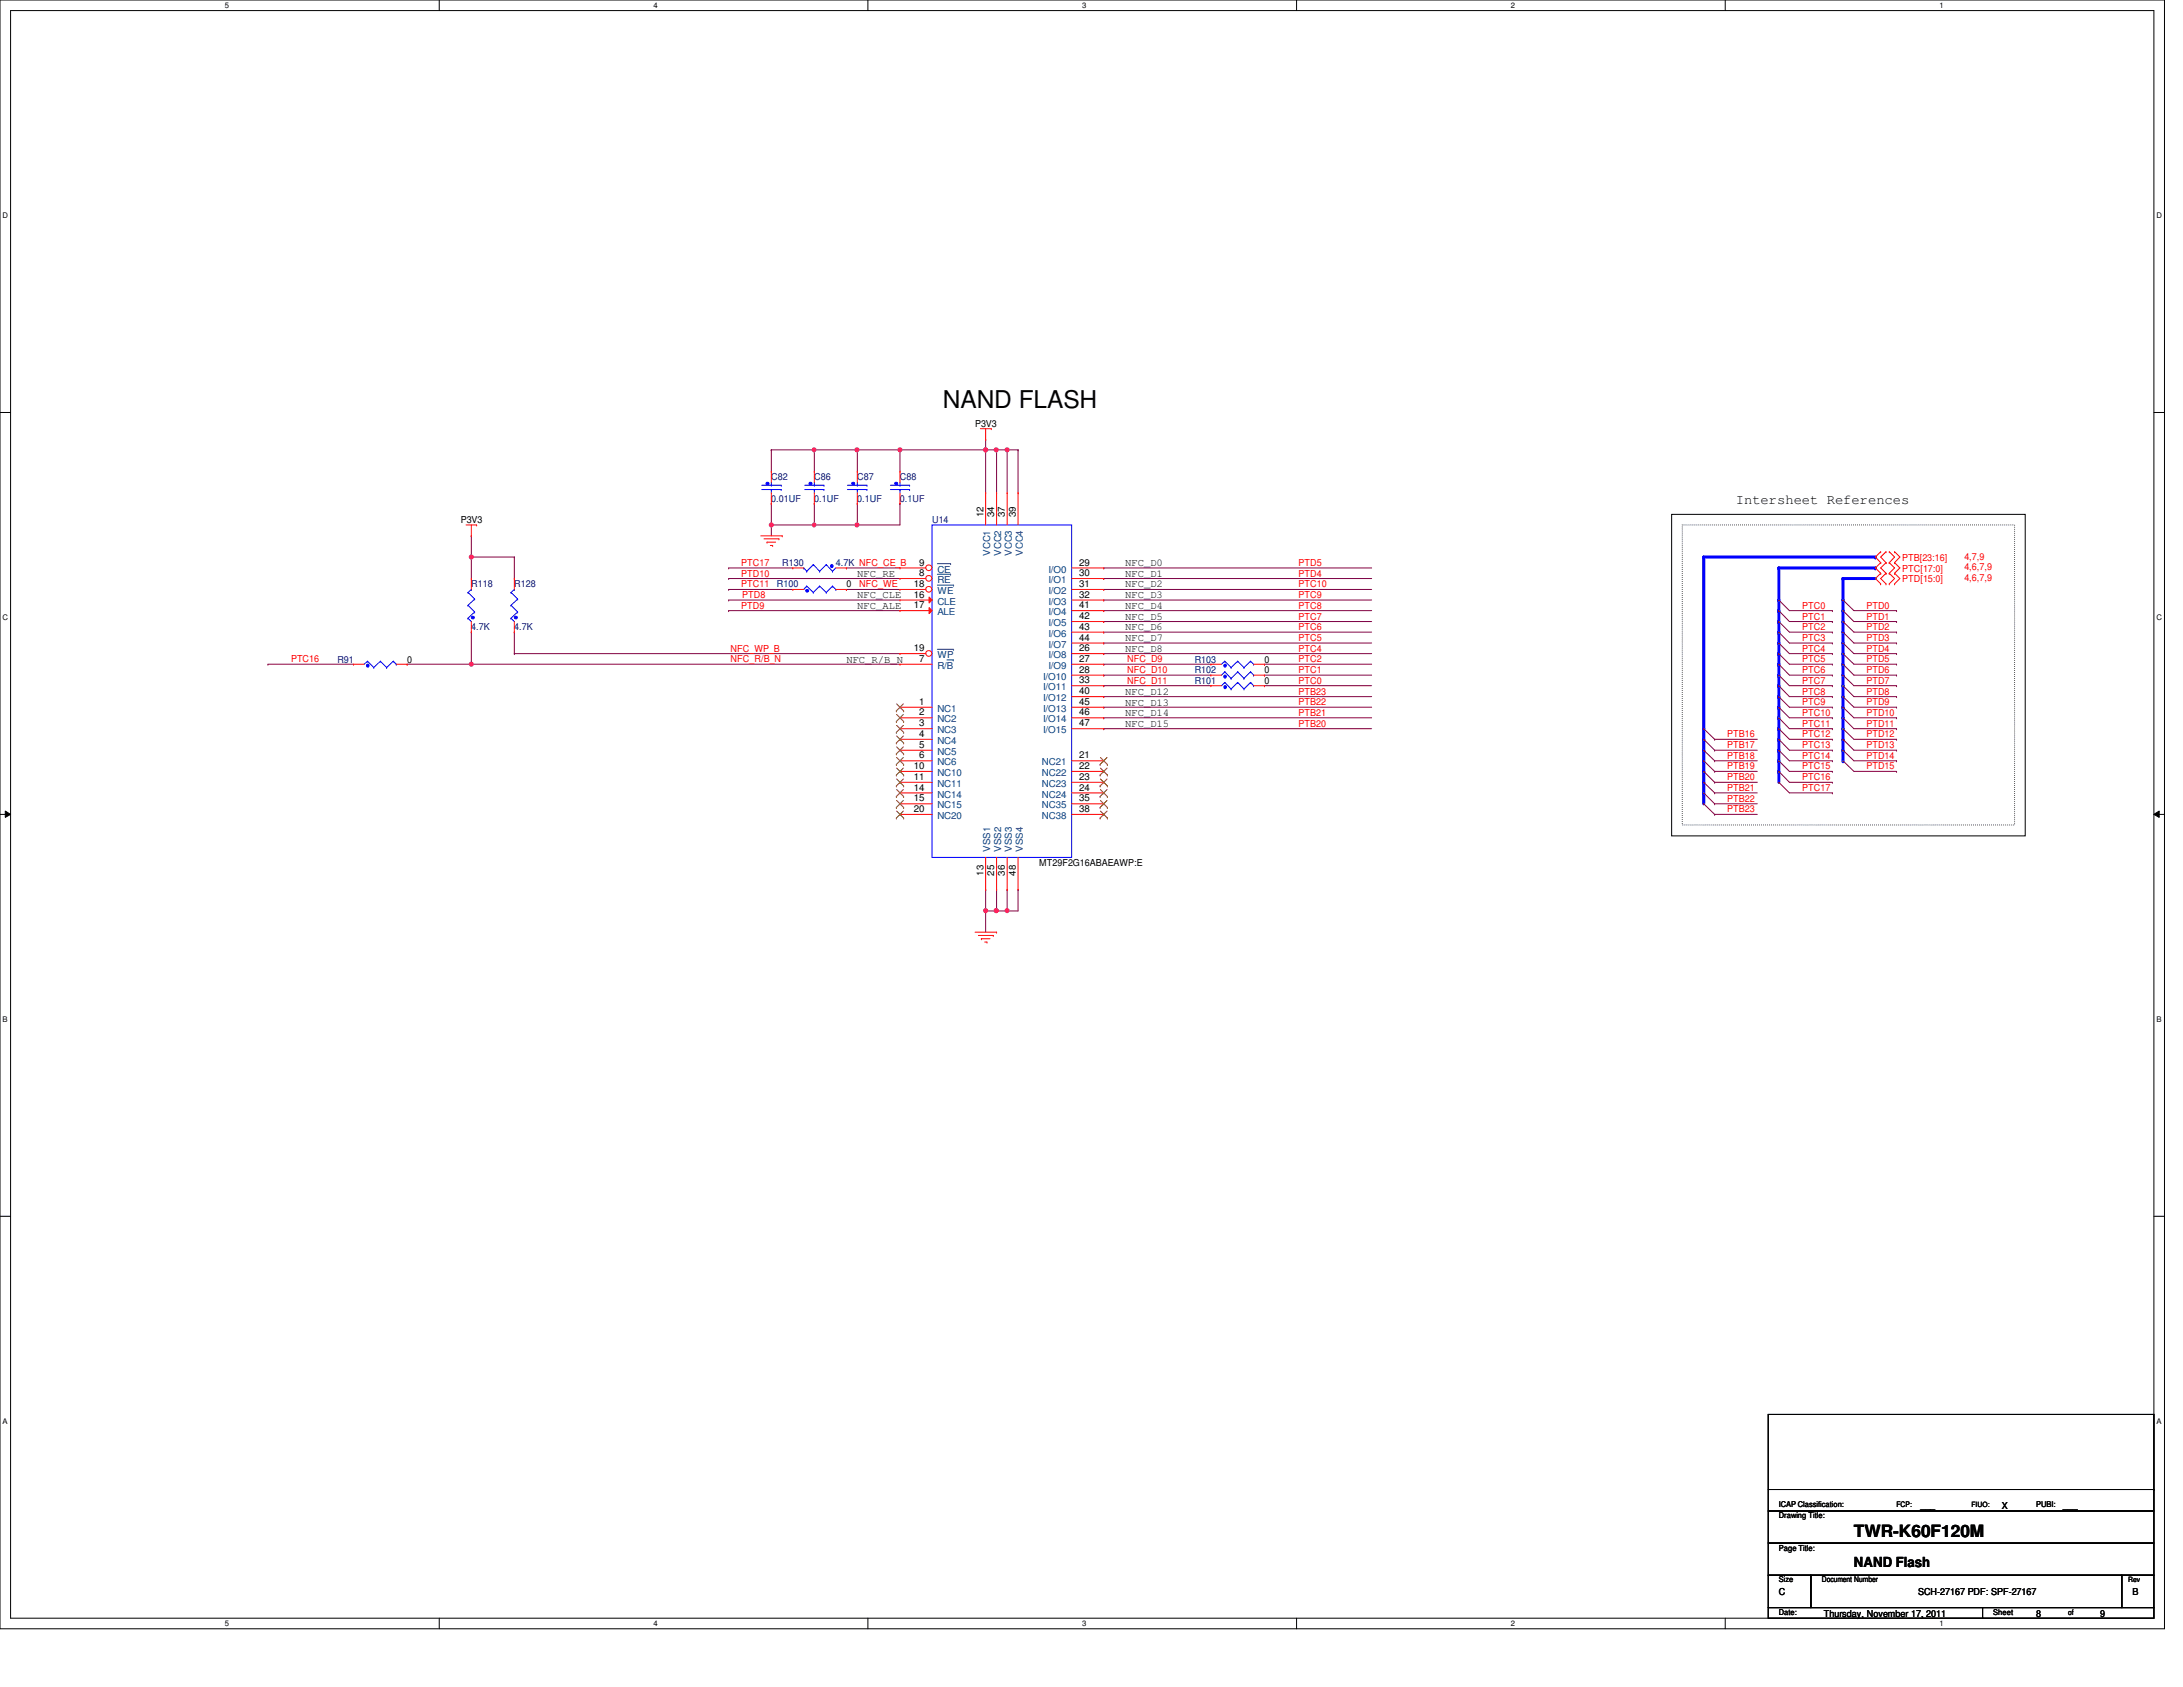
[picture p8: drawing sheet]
<svg xmlns="http://www.w3.org/2000/svg" width="279mm" height="216mm" viewBox="0 0 279 216" stroke-linecap="round" stroke-linejoin="round" font-family="sans-serif">
<defs><g id="words">
<text font-size="3.1" x="120.7" y="52.2">NAND FLASH</text>
<text font-size="2.2" x="237.3" y="196.8">TWR-K60F120M</text>
<g font-size="1.8">
<text x="222.2" y="64.5">Intersheet References</text>
<text x="237.3" y="200.5">NAND Flash</text>
</g>
<g font-size="1.4">
<text x="109.7" y="73.8">NFC_RE</text>
<text x="109.7" y="76.6">NFC_CLE</text>
<text x="109.7" y="77.9">NFC_ALE</text>
<text x="144" y="72.4">NFC_D0</text>
<text x="144" y="73.8">NFC_D1</text>
<text x="144" y="75.2">NFC_D2</text>
<text x="144" y="76.6">NFC_D3</text>
<text x="144" y="77.9">NFC_D4</text>
<text x="144" y="79.3">NFC_D5</text>
<text x="144" y="80.7">NFC_D6</text>
<text x="144" y="82">NFC_D7</text>
<text x="144" y="83.4">NFC_D8</text>
<text x="108.3" y="84.8">NFC_R/B_N</text>
<text x="144" y="88.9">NFC_D12</text>
<text x="144" y="90.3">NFC_D13</text>
<text x="144" y="91.7">NFC_D14</text>
<text x="144" y="93">NFC_D15</text>
</g>
<g font-size="1.2">
<text x="124.8" y="54.6">P3V3</text>
<text x="59" y="67">P3V3</text>
<text x="125.9" y="66.2" transform="rotate(-90 125.9 66.2)">12</text>
<text x="127.3" y="66.2" transform="rotate(-90 127.3 66.2)">34</text>
<text x="128.6" y="66.2" transform="rotate(-90 128.6 66.2)">37</text>
<text x="130" y="66.2" transform="rotate(-90 130 66.2)">39</text>
<text x="108.3" y="75.2">0</text>
<text x="117" y="76.5">16</text>
<text x="117" y="77.9">17</text>
<text x="117" y="75.1">18</text>
<text x="117.6" y="73.7">8</text>
<text x="117.6" y="72.4">9</text>
<text x="138.1" y="72.4">29</text>
<text x="138.1" y="73.7">30</text>
<text x="138.1" y="75.1">31</text>
<text x="138.1" y="76.5">32</text>
<text x="138.1" y="77.9">41</text>
<text x="117" y="83.4">19</text>
<text x="138.1" y="79.2">42</text>
<text x="138.1" y="80.6">43</text>
<text x="138.1" y="82">44</text>
<text x="138.1" y="83.4">26</text>
<text x="52.1" y="84.8">0</text>
<text x="117.6" y="84.7">7</text>
<text x="138.1" y="84.7">27</text>
<text x="138.1" y="86.1">28</text>
<text x="138.1" y="87.5">33</text>
<text x="138.1" y="88.9">40</text>
<text x="161.8" y="87.5">0</text>
<text x="161.8" y="84.8">0</text>
<text x="161.8" y="86.1">0</text>
<text x="117.6" y="95.7">5</text>
<text x="117.6" y="94.3">4</text>
<text x="117.6" y="90.2">1</text>
<text x="117.6" y="91.6">2</text>
<text x="117.6" y="93">3</text>
<text x="138.1" y="90.2">45</text>
<text x="138.1" y="91.6">46</text>
<text x="138.1" y="93">47</text>
<text x="117" y="98.4">10</text>
<text x="117" y="101.2">14</text>
<text x="117" y="99.8">11</text>
<text x="117.6" y="97.1">6</text>
<text x="138.1" y="97.1">21</text>
<text x="138.1" y="98.4">22</text>
<text x="138.1" y="99.8">23</text>
<text x="138.1" y="101.2">24</text>
<text x="117" y="102.6">15</text>
<text x="117" y="103.9">20</text>
<text x="138.1" y="102.6">35</text>
<text x="138.1" y="103.9">38</text>
<text x="125.9" y="112.1" transform="rotate(-90 125.9 112.1)">13</text>
<text x="127.3" y="112.1" transform="rotate(-90 127.3 112.1)">25</text>
<text x="128.6" y="112.1" transform="rotate(-90 128.6 112.1)">36</text>
<text x="130" y="112.1" transform="rotate(-90 130 112.1)">48</text>
<text x="133" y="110.9">MT29F2G16ABAEAWP:E</text>
<text x="245.8" y="193">___</text>
<text x="256.2" y="193.2">X</text>
<text x="264" y="193">___</text>
<text x="227.7" y="204.1">C</text>
<text x="233.4" y="206.9">Thursday, November 17, 2011</text>
<text x="245.5" y="204.1">SCH-27167 PDF: SPF-27167</text>
<text x="260.6" y="206.9">8</text>
<text x="268.8" y="206.9">9</text>
<text x="272.9" y="204.1">B</text>
</g>
<g font-size="1.2" fill="#000080">
<text x="98.7" y="61.5">C82</text>
<text x="98.7" y="64.2">0.01UF</text>
<text x="104.2" y="61.5">C86</text>
<text x="104.2" y="64.2">0.1UF</text>
<text x="109.7" y="61.5">C87</text>
<text x="109.7" y="64.2">0.1UF</text>
<text x="115.2" y="61.5">C88</text>
<text x="115.2" y="64.2">0.1UF</text>
<text x="119.3" y="67">U14</text>
<text x="60.3" y="75.2">R118</text>
<text x="65.8" y="75.2">R128</text>
<text x="99.4" y="75.2">R100</text>
<text x="100.1" y="72.4">R130</text>
<text x="107" y="72.4">4.7K NFC_CE_B</text>
<text x="60.3" y="80.7">4.7K</text>
<text x="65.8" y="80.7">4.7K</text>
<text x="43.2" y="84.8">R91</text>
<text x="152.9" y="87.5">R101</text>
<text x="152.9" y="84.8">R103</text>
<text x="152.9" y="86.1">R102</text>
</g>
<g font-size="1.2" fill="#004080">
<text x="126.7" y="71.2" transform="rotate(-90 126.7 71.2)">VCC1</text>
<text x="128.1" y="71.2" transform="rotate(-90 128.1 71.2)">VCC2</text>
<text x="129.5" y="71.2" transform="rotate(-90 129.5 71.2)">VCC3</text>
<text x="130.9" y="71.2" transform="rotate(-90 130.9 71.2)">VCC4</text>
<text x="120" y="74.6">RE</text>
<text x="120" y="73.3">CE</text>
<text x="120" y="77.4">CLE</text>
<text x="120" y="76">WE</text>
<text x="134.2" y="73.3">I/O0</text>
<text x="134.2" y="74.6">I/O1</text>
<text x="134.2" y="76">I/O2</text>
<text x="134.2" y="77.4">I/O3</text>
<text x="120" y="78.7">ALE</text>
<text x="134.2" y="78.7">I/O4</text>
<text x="134.2" y="80.1">I/O5</text>
<text x="134.2" y="81.5">I/O6</text>
<text x="134.2" y="82.9">I/O7</text>
<text x="120" y="84.2">WP</text>
<text x="120" y="85.6">R/B</text>
<text x="133.5" y="87">I/O10</text>
<text x="133.5" y="88.3">I/O11</text>
<text x="133.5" y="89.7">I/O12</text>
<text x="134.2" y="84.2">I/O8</text>
<text x="134.2" y="85.6">I/O9</text>
<text x="120" y="95.2">NC4</text>
<text x="120" y="91.1">NC1</text>
<text x="120" y="92.5">NC2</text>
<text x="120" y="93.9">NC3</text>
<text x="133.5" y="91.1">I/O13</text>
<text x="133.5" y="92.5">I/O14</text>
<text x="133.5" y="93.9">I/O15</text>
<text x="120" y="98">NC6</text>
<text x="120" y="96.6">NC5</text>
<text x="120" y="99.3">NC10</text>
<text x="120" y="100.7">NC11</text>
<text x="133.3" y="98">NC21</text>
<text x="133.3" y="99.3">NC22</text>
<text x="133.3" y="100.7">NC23</text>
<text x="120" y="102.1">NC14</text>
<text x="120" y="103.5">NC15</text>
<text x="120" y="104.8">NC20</text>
<text x="133.3" y="102.1">NC24</text>
<text x="133.3" y="103.5">NC35</text>
<text x="133.3" y="104.8">NC38</text>
<text x="126.7" y="109.1" transform="rotate(-90 126.7 109.1)">VSS1</text>
<text x="128.1" y="109.1" transform="rotate(-90 128.1 109.1)">VSS2</text>
<text x="129.5" y="109.1" transform="rotate(-90 129.5 109.1)">VSS3</text>
<text x="130.9" y="109.1" transform="rotate(-90 130.9 109.1)">VSS4</text>
</g>
<g font-size="1.2" fill="#f00">
<text x="243.5" y="71.8">PTB[23:16]</text>
<text x="251.4" y="71.6">4,7,9</text>
<text x="94.9" y="72.4">PTC17</text>
<text x="94.9" y="73.8">PTD10</text>
<text x="94.9" y="77.9">PTD9</text>
<text x="94.9" y="75.2">PTC11</text>
<text x="95" y="76.5">PTD8</text>
<text x="110" y="75.2">NFC_WE</text>
<text x="166.2" y="72.4">PTD5</text>
<text x="166.2" y="73.8">PTD4</text>
<text x="166.2" y="75.2">PTC10</text>
<text x="166.2" y="76.5">PTC9</text>
<text x="166.2" y="77.9">PTC8</text>
<text x="230.7" y="77.9">PTC0</text>
<text x="238.9" y="77.9">PTD0</text>
<text x="243.5" y="74.5">PTD[15:0]</text>
<text x="243.5" y="73.2">PTC[17:0]</text>
<text x="251.4" y="74.4">4,6,7,9</text>
<text x="251.4" y="73">4,6,7,9</text>
<text x="93.5" y="83.4">NFC_WP_B</text>
<text x="166.2" y="79.3">PTC7</text>
<text x="166.2" y="80.6">PTC6</text>
<text x="166.2" y="82">PTC5</text>
<text x="166.2" y="83.4">PTC4</text>
<text x="230.7" y="79.3">PTC1</text>
<text x="230.7" y="80.6">PTC2</text>
<text x="230.7" y="82">PTC3</text>
<text x="230.7" y="83.4">PTC4</text>
<text x="238.9" y="79.3">PTD1</text>
<text x="238.9" y="80.6">PTD2</text>
<text x="238.9" y="82">PTD3</text>
<text x="238.9" y="83.4">PTD4</text>
<text x="37.3" y="84.8">PTC16</text>
<text x="93.5" y="84.8">NFC_R/B_N</text>
<text x="144.3" y="87.5">NFC_D11</text>
<text x="144.3" y="86.1">NFC_D10</text>
<text x="144.3" y="84.8">NFC_D9</text>
<text x="166.2" y="86.1">PTC1</text>
<text x="166.2" y="87.5">PTC0</text>
<text x="166.2" y="88.9">PTB23</text>
<text x="166.2" y="84.8">PTC2</text>
<text x="230.7" y="84.8">PTC5</text>
<text x="230.7" y="86.1">PTC6</text>
<text x="230.7" y="87.5">PTC7</text>
<text x="230.7" y="88.9">PTC8</text>
<text x="238.9" y="84.8">PTD5</text>
<text x="238.9" y="86.1">PTD6</text>
<text x="238.9" y="87.5">PTD7</text>
<text x="238.9" y="88.9">PTD8</text>
<text x="166.2" y="90.3">PTB22</text>
<text x="166.2" y="91.6">PTB21</text>
<text x="166.2" y="93">PTB20</text>
<text x="221.1" y="94.4">PTB16</text>
<text x="221.1" y="95.8">PTB17</text>
<text x="230.7" y="90.3">PTC9</text>
<text x="230.7" y="91.6">PTC10</text>
<text x="230.7" y="93">PTC11</text>
<text x="230.7" y="94.4">PTC12</text>
<text x="230.7" y="95.8">PTC13</text>
<text x="238.9" y="90.3">PTD9</text>
<text x="238.9" y="91.6">PTD10</text>
<text x="238.9" y="93">PTD11</text>
<text x="238.9" y="94.4">PTD12</text>
<text x="238.9" y="95.8">PTD13</text>
<text x="221.1" y="97.1">PTB18</text>
<text x="221.1" y="98.5">PTB19</text>
<text x="221.1" y="99.9">PTB20</text>
<text x="221.1" y="101.2">PTB21</text>
<text x="230.7" y="97.1">PTC14</text>
<text x="230.7" y="98.5">PTC15</text>
<text x="230.7" y="99.9">PTC16</text>
<text x="230.7" y="101.2">PTC17</text>
<text x="238.9" y="97.1">PTD14</text>
<text x="238.9" y="98.5">PTD15</text>
<text x="221.1" y="102.6">PTB22</text>
<text x="221.1" y="104">PTB23</text>
</g>
<text font-size="1.1" x="227.7" y="198.5">Page Title:</text>
<g font-size="1">
<text x="28.8" y="1">5</text>
<text x="83.7" y="1">4</text>
<text x="138.5" y="1">3</text>
<text x="193.4" y="1">2</text>
<text x="248.2" y="1">1</text>
<text x=".3" y="27.9">D</text>
<text x="276" y="27.9">D</text>
<text x=".3" y="79.4">C</text>
<text x="276" y="79.4">C</text>
<text x=".3" y="130.8">B</text>
<text x="276" y="130.8">B</text>
<text x=".3" y="182.2">A</text>
<text x="276" y="182.2">A</text>
<text x="227.7" y="194.3">Drawing Title:</text>
<text x="227.7" y="192.9">ICAP Classification:</text>
<text x="242.7" y="192.9">FCP:</text>
<text x="260.6" y="192.9">PUBI:</text>
<text x="227.7" y="202.5">Size</text>
<text x="233.2" y="202.5">Document Number</text>
<text x="28.8" y="208.1">5</text>
<text x="83.7" y="208.1">4</text>
<text x="138.5" y="208.1">3</text>
<text x="193.4" y="208.1">2</text>
<text x="227.7" y="206.6">Date:</text>
<text x="248.2" y="208.1">1</text>
<text x="255.1" y="206.6">Sheet</text>
<text x="264.7" y="206.6">of</text>
</g>
<g font-size=".9">
<text x="252.3" y="192.9">FIUO:</text>
<text x="272.4" y="202.4">Rev</text>
</g>
</g></defs>
<path d="M0 0h277v208.4h-277zM1.4 1.4h274.3v205.7h-274.3z" fill="none" stroke="#000" stroke-width=".13"/>
<g fill="#fff">
<path d="M28.8 .1h.5v1.1h-.5z"/>
<path d="M28.8 207.2h.5v1.1h-.5z"/>
</g>
<path d="M56.2 0v1.4M56.2 207.1v1.3" fill="none" stroke="#000" stroke-width=".13"/>
<g fill="#fff">
<path d="M83.7 .1h.5v1.1h-.5z"/>
<path d="M83.7 207.2h.5v1.1h-.5z"/>
</g>
<path d="M111.1 0v1.4M111.1 207.1v1.3" fill="none" stroke="#000" stroke-width=".13"/>
<g fill="#fff">
<path d="M138.5 .1h.6v1.1h-.6z"/>
<path d="M138.5 207.2h.6v1.1h-.6z"/>
</g>
<path d="M165.9 0v1.4M165.9 207.1v1.3" fill="none" stroke="#000" stroke-width=".13"/>
<g fill="#fff">
<path d="M193.4 .1h.5v1.1h-.5z"/>
<path d="M193.4 207.2h.5v1.1h-.5z"/>
</g>
<path d="M220.8 0v1.4M220.8 207.1v1.3" fill="none" stroke="#000" stroke-width=".13"/>
<g fill="#fff">
<path d="M248.2 .1h.6v1.1h-.6z"/>
<path d="M248.2 207.2h.6v1.1h-.6z"/>
<path d="M.3 27.1h.8v1.1h-.8z"/>
<path d="M276 27.1h.7v1.1h-.7z"/>
<path d="M.3 78.5h.8v1.1h-.8z"/>
<path d="M276 78.5h.7v1.1h-.7z"/>
</g>
<path d="M0 52.8h1.4M275.7 52.8h1.3" fill="none" stroke="#000" stroke-width=".13"/>
<g fill="#fff">
<path d="M.3 129.9h.7v1.1h-.7z"/>
<path d="M276 129.9h.6v1.1h-.6z"/>
</g>
<path d="M0 104.2h1.4M.7 103.8l.7 .4-.7 .4zM275.7 104.2l.7-.4v.8zM275.7 104.2h1.3" fill="none" stroke="#000" stroke-width=".13"/>
<path d="M.7 103.8l.7 .4-.7 .4zM275.7 104.2l.7-.4v.8z" fill="#000"/>
<g fill="#fff">
<path d="M.3 181.4h.7v1.1h-.7z"/>
<path d="M276 181.4h.6v1.1h-.6z"/>
</g>
<path d="M214 65.8h45.2v41.2h-45.2zM0 155.7h1.4M275.7 155.7h1.3" fill="none" stroke="#000" stroke-width=".13"/>
<path d="M215.3 67.2h42.6v38.4h-42.6z" fill="none" stroke="#000" stroke-width=".13" stroke-dasharray="0 .3"/>
<g fill="none" stroke="#800040" stroke-width=".13">
<path d="M98.7 57.6h.1M98.7 57.6v2.7M104.2 57.6h.1M104.2 57.6v2.7M104.2 57.6h5.5M109.7 57.6h.1M109.7 57.6v2.7M93.3 72.7h.1M93.3 72.7h8.2M52.1 85h.1M52.1 85h8.2M161.8 86.4h.1"/>
<path d="M161.8 86.4h13.8"/>
</g>
<path d="M104 57.4l.2-.1 .2 .1v.3l-.2 .1-.2-.1z" fill-rule="evenodd" fill="#f0f"/>
<path d="M104 57.4l.2-.1 .2 .1v.3l-.2 .1-.2-.1z" fill="none" stroke="#f0f" stroke-width=".13"/>
<path d="M109.7 57.6h.1M109.7 57.6h5.5M115.2 57.6h.1M115.2 57.6v2.7M130.3 57.6h.1M130.3 57.6v5.5M98.7 64.4h.1M98.7 64.4v2.8M161.8 87.8h.1M161.8 87.8h13.8" fill="none" stroke="#800040" stroke-width=".13"/>
<circle cx="109.7" cy="57.6" r=".26" fill="#f0f"/>
<circle cx="109.7" cy="57.6" r=".26" fill="none" stroke="#f0f" stroke-width=".13"/>
<g fill="none" stroke="#800040" stroke-width=".13">
<path d="M126.2 57.6h.1M126.2 57.6v5.5M128.9 57.6h.1M128.9 57.6v5.5M93.3 74h.1M93.3 76.8h.1M93.3 78.1h.1M93.3 74h21.9M93.3 76.8h21.9M93.3 78.1h21.9M108.3 75.4h.1M108.3 75.4h6.9"/>
<path d="M65.8 83.7h.1M65.8 80.9h.1M65.8 83.7h49.4M65.8 80.9v2.8M141.3 89.2h.1M141.3 90.5h.1M141.3 89.2h34.3M141.3 90.5h34.3"/>
</g>
<circle cx="128.9" cy="57.6" r=".26" fill="#f0f"/>
<circle cx="128.9" cy="57.6" r=".26" fill="none" stroke="#f0f" stroke-width=".13"/>
<path d="M127.6 57.6h.1M127.6 57.6h1.3M127.6 57.6v5.5M141.3 91.9h.1M141.3 91.9h34.3" fill="none" stroke="#800040" stroke-width=".13"/>
<circle cx="127.5" cy="57.6" r=".26" fill="#f0f"/>
<circle cx="127.5" cy="57.6" r=".26" fill="none" stroke="#f0f" stroke-width=".13"/>
<path d="M126.2 57.6h.1M126.2 57.6h1.4" fill="none" stroke="#800040" stroke-width=".13"/>
<circle cx="126.2" cy="57.6" r=".26" fill="#f0f"/>
<circle cx="126.2" cy="57.6" r=".26" fill="none" stroke="#f0f" stroke-width=".13"/>
<path d="M60.3 85h.1M60.3 85h54.9" fill="none" stroke="#800040" stroke-width=".13"/>
<circle cx="60.3" cy="85" r=".26" fill="#f0f"/>
<circle cx="60.3" cy="85" r=".26" fill="none" stroke="#f0f" stroke-width=".13"/>
<path d="M115.2 57.6h.1M115.2 57.6h11" fill="none" stroke="#800040" stroke-width=".13"/>
<circle cx="126.2" cy="57.6" r=".26" fill="#f0f"/>
<circle cx="126.2" cy="57.6" r=".26" fill="none" stroke="#f0f" stroke-width=".13"/>
<circle cx="115.2" cy="57.6" r=".26" fill="#f0f"/>
<circle cx="115.2" cy="57.6" r=".26" fill="none" stroke="#f0f" stroke-width=".13"/>
<path d="M141.3 72.7h.1M141.3 72.7h34.3M141.3 93.3h.1M141.3 93.3h34.3M126.2 113.8h.1M126.2 116.6h.1M126.2 113.8v2.8M126.2 116.6h1.4" fill="none" stroke="#800040" stroke-width=".13"/>
<circle cx="127.5" cy="116.5" r=".26" fill="#f0f"/>
<circle cx="127.5" cy="116.5" r=".26" fill="none" stroke="#f0f" stroke-width=".13"/>
<circle cx="126.2" cy="116.5" r=".26" fill="#f0f"/>
<circle cx="126.2" cy="116.5" r=".26" fill="none" stroke="#f0f" stroke-width=".13"/>
<path d="M126.2 116.6h.1M126.2 116.6v2.7M128.9 113.8h.1M128.9 116.6h.1M128.9 113.8v2.8M130.3 113.8h.1M130.3 113.8v2.8h-1.4" fill="none" stroke="#800040" stroke-width=".13"/>
<circle cx="128.9" cy="116.5" r=".26" fill="#f0f"/>
<circle cx="128.9" cy="116.5" r=".26" fill="none" stroke="#f0f" stroke-width=".13"/>
<g fill="none" stroke="#800040" stroke-width=".13">
<path d="M98.7 67.2h.1M98.7 67.2v1.4M104.2 64.4h.1M104.2 64.4v2.8M141.3 74h.1M141.3 75.4h.1M141.3 76.8h.1M141.3 78.1h.1M141.3 79.5h.1M141.3 74h34.3M141.3 75.4h34.3M141.3 76.8h34.3"/>
<path d="M141.3 78.1h34.3M141.3 79.5h34.3M60.3 80.9h.1M60.3 80.9v4.1M127.6 113.8h.1M127.6 113.8v2.8"/>
</g>
<circle cx="98.7" cy="67.2" r=".26" fill="#f0f"/>
<circle cx="98.7" cy="67.2" r=".26" fill="none" stroke="#f0f" stroke-width=".13"/>
<path d="M141.3 80.9h.1M141.3 80.9h34.3M127.6 116.6h.1M127.6 116.6h1.3" fill="none" stroke="#800040" stroke-width=".13"/>
<circle cx="127.5" cy="116.5" r=".26" fill="#f0f"/>
<circle cx="127.5" cy="116.5" r=".26" fill="none" stroke="#f0f" stroke-width=".13"/>
<g fill="none" stroke="#800040" stroke-width=".13">
<path d="M126.2 56.2h.1M126.2 56.2v1.4M128.9 57.6h.1M128.9 57.6h1.4M60.3 71.3h.1M60.3 71.3v2.7M98.7 67.2h.1M98.7 67.2h5.5M108.3 72.7h.1M108.3 72.7h6.9M141.3 82.3h.1M141.3 83.7h.1"/>
<path d="M141.3 82.3h34.3M141.3 83.7h34.3M161.8 85h.1M161.8 85h13.8"/>
</g>
<circle cx="60.3" cy="71.3" r=".26" fill="#f0f"/>
<circle cx="60.3" cy="71.3" r=".26" fill="none" stroke="#f0f" stroke-width=".13"/>
<path d="M65.8 71.3h.1M65.8 71.3v2.7M104.2 67.2h.1M104.2 67.2h5.5" fill="none" stroke="#800040" stroke-width=".13"/>
<circle cx="109.7" cy="67.2" r=".26" fill="#f0f"/>
<circle cx="109.7" cy="67.2" r=".26" fill="none" stroke="#f0f" stroke-width=".13"/>
<path d="M104 67l.2-.1 .2 .1v.4h-.2h-.2z" fill-rule="evenodd" fill="#f0f"/>
<path d="M104 67l.2-.1 .2 .1v.4h-.2h-.2z" fill="none" stroke="#f0f" stroke-width=".13"/>
<path d="M98.7 57.6h.1M98.7 57.6h5.5M60.3 71.3h.1M60.3 68.6h.1M60.3 71.3h5.5M60.3 68.6v2.7M109.7 64.4h.1M109.7 67.2h.1M109.7 64.4v2.8M115.2 64.4h.1M115.2 64.4v2.8h-5.5" fill="none" stroke="#800040" stroke-width=".13"/>
<path d="M235.9 74h4.1" fill="none" stroke="#00f" stroke-width=".38"/>
<circle cx="235.9" cy="74" r=".19" fill="#00f"/>
<g fill="none" stroke="#800040" stroke-width=".13">
<path d="M229 78.1h5.5M229 79.5h5.5M234.5 78.1h.1M234.5 79.5h.1M237.3 78.1h5.4M237.3 79.5h5.4M242.7 78.1h.1M242.7 79.5h.1M34.3 85h.1M34.3 85h11M219.5 94.6h.1M219.5 96h.1"/>
<path d="M219.5 97.4h.1M219.5 98.7h.1M219.5 94.6h5.4M219.5 96h5.4M219.5 97.4h5.4M219.5 98.7h5.4M229 94.6h5.5M229 96h5.5M229 97.4h5.5M229 98.7h5.5M229 80.9h5.5M229 82.3h5.5"/>
<path d="M229 83.7h5.5M229 85h5.5M229 86.4h5.5M229 87.8h5.5M229 89.2h5.5M229 90.5h5.5M229 91.9h5.5M229 93.3h5.5M234.5 80.9h.1M234.5 82.3h.1M234.5 83.7h.1M234.5 85h.1"/>
<path d="M234.5 86.4h.1M234.5 87.8h.1M234.5 89.2h.1M234.5 90.5h.1M234.5 91.9h.1M234.5 93.3h.1M234.5 94.6h.1M234.5 96h.1M234.5 97.4h.1M234.5 98.7h.1M237.3 94.6h5.4M237.3 96h5.4"/>
<path d="M237.3 97.4h5.4M237.3 98.7h5.4M237.3 80.9h5.4M237.3 82.3h5.4M237.3 83.7h5.4M237.3 85h5.4M237.3 86.4h5.4M237.3 87.8h5.4M237.3 89.2h5.4M237.3 90.5h5.4M237.3 91.9h5.4M237.3 93.3h5.4"/>
<path d="M242.7 80.9h.1M242.7 82.3h.1M242.7 83.7h.1M242.7 85h.1M242.7 86.4h.1M242.7 87.8h.1M242.7 89.2h.1M242.7 90.5h.1M242.7 91.9h.1M242.7 93.3h.1M242.7 94.6h.1M242.7 96h.1"/>
<path d="M242.7 97.4h.1M242.7 98.7h.1M219.5 100.1h.1M219.5 101.5h.1M219.5 102.9h.1M219.5 104.2h.1M219.5 100.1h5.4M219.5 101.5h5.4M219.5 102.9h5.4M219.5 104.2h5.4M229 100.1h5.5M229 101.5h5.5"/>
<path d="M234.5 100.1h.1M234.5 101.5h.1"/>
</g>
<path d="M235.9 74v2.8" fill="none" stroke="#00f" stroke-width=".38"/>
<circle cx="235.9" cy="76.8" r=".19" fill="#00f"/>
<path d="M235.9 96v1.4" fill="none" stroke="#00f" stroke-width=".38"/>
<circle cx="235.9" cy="97.4" r=".19" fill="#00f"/>
<path d="M235.9 94.6v1.4" fill="none" stroke="#00f" stroke-width=".38"/>
<circle cx="235.9" cy="96" r=".19" fill="#00f"/>
<path d="M235.9 93.3v1.3" fill="none" stroke="#00f" stroke-width=".38"/>
<circle cx="235.9" cy="94.6" r=".19" fill="#00f"/>
<path d="M235.9 91.9v1.4" fill="none" stroke="#00f" stroke-width=".38"/>
<circle cx="235.9" cy="93.3" r=".19" fill="#00f"/>
<path d="M235.9 90.5v1.4" fill="none" stroke="#00f" stroke-width=".38"/>
<circle cx="235.9" cy="91.9" r=".19" fill="#00f"/>
<path d="M235.9 89.2v1.3" fill="none" stroke="#00f" stroke-width=".38"/>
<circle cx="235.9" cy="90.5" r=".19" fill="#00f"/>
<path d="M235.9 87.8v1.4" fill="none" stroke="#00f" stroke-width=".38"/>
<circle cx="235.9" cy="89.2" r=".19" fill="#00f"/>
<path d="M235.9 86.4v1.4" fill="none" stroke="#00f" stroke-width=".38"/>
<circle cx="235.9" cy="87.8" r=".19" fill="#00f"/>
<path d="M235.9 85v1.4" fill="none" stroke="#00f" stroke-width=".38"/>
<circle cx="235.9" cy="86.4" r=".19" fill="#00f"/>
<path d="M235.9 83.7v1.3" fill="none" stroke="#00f" stroke-width=".38"/>
<circle cx="235.9" cy="85" r=".19" fill="#00f"/>
<path d="M235.9 82.3v1.4" fill="none" stroke="#00f" stroke-width=".38"/>
<circle cx="235.9" cy="83.7" r=".19" fill="#00f"/>
<path d="M235.9 80.9v1.4" fill="none" stroke="#00f" stroke-width=".38"/>
<circle cx="235.9" cy="82.3" r=".19" fill="#00f"/>
<path d="M235.9 79.5v1.4" fill="none" stroke="#00f" stroke-width=".38"/>
<circle cx="235.9" cy="80.9" r=".19" fill="#00f"/>
<path d="M235.9 76.8v1.3" fill="none" stroke="#00f" stroke-width=".38"/>
<circle cx="235.9" cy="78.1" r=".19" fill="#00f"/>
<path d="M235.9 78.1v1.4" fill="none" stroke="#00f" stroke-width=".38"/>
<circle cx="235.9" cy="79.5" r=".19" fill="#00f"/>
<path d="M227.7 72.7h12.3" fill="none" stroke="#00f" stroke-width=".38"/>
<circle cx="240" cy="72.7" r=".19" fill="#00f"/>
<path d="M227.7 98.7v1.4" fill="none" stroke="#00f" stroke-width=".38"/>
<circle cx="227.7" cy="98.7" r=".19" fill="#00f"/>
<path d="M227.7 97.4v1.3" fill="none" stroke="#00f" stroke-width=".38"/>
<circle cx="227.7" cy="97.4" r=".19" fill="#00f"/>
<path d="M227.7 96v1.4" fill="none" stroke="#00f" stroke-width=".38"/>
<circle cx="227.7" cy="96" r=".19" fill="#00f"/>
<path d="M227.7 94.6v1.4" fill="none" stroke="#00f" stroke-width=".38"/>
<circle cx="227.7" cy="94.6" r=".19" fill="#00f"/>
<path d="M227.7 93.3v1.3" fill="none" stroke="#00f" stroke-width=".38"/>
<circle cx="227.7" cy="93.3" r=".19" fill="#00f"/>
<path d="M227.7 91.9v1.4" fill="none" stroke="#00f" stroke-width=".38"/>
<circle cx="227.7" cy="91.9" r=".19" fill="#00f"/>
<path d="M227.7 90.5v1.4" fill="none" stroke="#00f" stroke-width=".38"/>
<circle cx="227.7" cy="90.5" r=".19" fill="#00f"/>
<path d="M227.7 89.2v1.3" fill="none" stroke="#00f" stroke-width=".38"/>
<circle cx="227.7" cy="89.2" r=".19" fill="#00f"/>
<path d="M227.7 87.8v1.4" fill="none" stroke="#00f" stroke-width=".38"/>
<circle cx="227.7" cy="87.8" r=".19" fill="#00f"/>
<path d="M227.7 86.4v1.4" fill="none" stroke="#00f" stroke-width=".38"/>
<circle cx="227.7" cy="86.4" r=".19" fill="#00f"/>
<path d="M227.7 85v1.4" fill="none" stroke="#00f" stroke-width=".38"/>
<circle cx="227.7" cy="85" r=".19" fill="#00f"/>
<path d="M227.7 83.7v1.3" fill="none" stroke="#00f" stroke-width=".38"/>
<circle cx="227.7" cy="83.7" r=".19" fill="#00f"/>
<path d="M227.7 82.3v1.4" fill="none" stroke="#00f" stroke-width=".38"/>
<circle cx="227.7" cy="82.3" r=".19" fill="#00f"/>
<path d="M227.7 80.9v1.4" fill="none" stroke="#00f" stroke-width=".38"/>
<circle cx="227.7" cy="80.9" r=".19" fill="#00f"/>
<path d="M227.7 79.5v1.4" fill="none" stroke="#00f" stroke-width=".38"/>
<circle cx="227.7" cy="79.5" r=".19" fill="#00f"/>
<path d="M227.7 78.1v1.4" fill="none" stroke="#00f" stroke-width=".38"/>
<circle cx="227.7" cy="78.1" r=".19" fill="#00f"/>
<path d="M227.7 76.8v1.3" fill="none" stroke="#00f" stroke-width=".38"/>
<circle cx="227.7" cy="76.8" r=".19" fill="#00f"/>
<path d="M227.7 72.7v4.1" fill="none" stroke="#00f" stroke-width=".38"/>
<circle cx="227.7" cy="72.7" r=".19" fill="#00f"/>
<path d="M218.1 101.5v1.4" fill="none" stroke="#00f" stroke-width=".38"/>
<circle cx="218.1" cy="101.5" r=".19" fill="#00f"/>
<path d="M218.1 96v1.4" fill="none" stroke="#00f" stroke-width=".38"/>
<circle cx="218.1" cy="96" r=".19" fill="#00f"/>
<path d="M218.1 71.3v22" fill="none" stroke="#00f" stroke-width=".38"/>
<circle cx="218.1" cy="71.3" r=".19" fill="#00f"/>
<path d="M218.1 94.6v1.4" fill="none" stroke="#00f" stroke-width=".38"/>
<circle cx="218.1" cy="94.6" r=".19" fill="#00f"/>
<path d="M218.1 93.3v1.3" fill="none" stroke="#00f" stroke-width=".38"/>
<circle cx="218.1" cy="93.3" r=".19" fill="#00f"/>
<path d="M218.1 98.7v1.4" fill="none" stroke="#00f" stroke-width=".38"/>
<circle cx="218.1" cy="98.7" r=".19" fill="#00f"/>
<path d="M218.1 97.4v1.3" fill="none" stroke="#00f" stroke-width=".38"/>
<circle cx="218.1" cy="97.4" r=".19" fill="#00f"/>
<path d="M218.1 100.1v1.4" fill="none" stroke="#00f" stroke-width=".38"/>
<circle cx="218.1" cy="100.1" r=".19" fill="#00f"/>
<path d="M218.1 71.3h21.9" fill="none" stroke="#00f" stroke-width=".38"/>
<circle cx="240" cy="71.3" r=".19" fill="#00f"/>
<g fill="none" stroke="#800040" stroke-width=".13">
<path d="M93.3 75.4h.1M93.3 75.4h8.2M227.7 79.5h.1M227.7 78.1h.1M227.7 76.8h.1M227.7 79.5l1.3 1.4M227.7 78.1l1.3 1.4M227.7 76.8l1.3 1.3M235.9 79.5h.1M235.9 76.8h.1M235.9 78.1h.1M235.9 79.5l1.4 1.4"/>
<path d="M235.9 76.8l1.4 1.3M235.9 78.1l1.4 1.4M141.3 87.8h.1M141.3 86.4h.1M141.3 85h.1M141.3 87.8h13.7M141.3 86.4h13.7M141.3 85h13.7M218.1 98.7h.1M218.1 97.4h.1M218.1 96h.1M218.1 94.6h.1"/>
<path d="M218.1 93.3h.1M218.1 98.7l1.4 1.4M218.1 97.4l1.4 1.3M218.1 96l1.4 1.4M218.1 94.6l1.4 1.4M218.1 93.3l1.4 1.3M227.7 98.7h.1M227.7 97.4h.1M227.7 96h.1M227.7 94.6h.1M227.7 93.3h.1M227.7 91.9h.1"/>
<path d="M227.7 90.5h.1M227.7 89.2h.1M227.7 87.8h.1M227.7 86.4h.1M227.7 85h.1M227.7 83.7h.1M227.7 82.3h.1M227.7 80.9h.1M227.7 86.4l1.3 1.4M227.7 98.7l1.3 1.4M227.7 97.4l1.3 1.3M227.7 96l1.3 1.4"/>
<path d="M227.7 94.6l1.3 1.4M227.7 93.3l1.3 1.3M227.7 91.9l1.3 1.4M227.7 90.5l1.3 1.4M227.7 89.2l1.3 1.3M227.7 87.8l1.3 1.4M227.7 85l1.3 1.4M227.7 83.7l1.3 1.3M227.7 82.3l1.3 1.4M227.7 80.9l1.3 1.4M235.9 97.4h.1M235.9 96h.1"/>
<path d="M235.9 94.6h.1M235.9 93.3h.1M235.9 91.9h.1M235.9 90.5h.1M235.9 89.2h.1M235.9 87.8h.1M235.9 86.4h.1M235.9 85h.1M235.9 83.7h.1M235.9 82.3h.1M235.9 80.9h.1M235.9 97.4l1.4 1.3"/>
<path d="M235.9 96l1.4 1.4M235.9 94.6l1.4 1.4M235.9 93.3l1.4 1.3M235.9 91.9l1.4 1.4M235.9 90.5l1.4 1.4M235.9 89.2l1.4 1.3M235.9 87.8l1.4 1.4M235.9 86.4l1.4 1.4M235.9 85l1.4 1.4M235.9 83.7l1.4 1.3M235.9 82.3l1.4 1.4M235.9 80.9l1.4 1.4"/>
<path d="M218.1 102.9h.1M218.1 101.5h.1M218.1 100.1h.1M218.1 102.9l1.4 1.3M218.1 101.5l1.4 1.4M218.1 100.1l1.4 1.4M227.7 100.1h.1M227.7 100.1l1.3 1.4"/>
</g>
<g fill="none" stroke="#f00" stroke-width=".13">
<path d="M125.5 54.9h1.4M126.2 56.2h.1M126.2 54.9v1.3M126.9 54.9h.1M59.6 67.2h1.4M60.3 68.6h.1M60.3 67.2v1.4M61 67.2h.1M97.4 68.6h2.7M97.8 69h1.9M98.2 69.4h.1M98.2 69.4h1.1"/>
<path d="M98.6 69.8h.3M98.9 69.8h.1M99.7 69h.1M100.1 68.6h.1M240.7 73.4h.1M240.7 74.7h.1M240.7 72h.1M240.7 70.6h.1M240.7 73.4l-.7 .6 .7 .7M240.7 72l-.7 .7 .7 .7M240.7 70.6l-.7 .7 .7 .7M241.4 74.7h.1"/>
<path d="M241.4 73.4h.1M241.4 72h.1M241.4 70.6h.1M241.4 73.4l-.7 .6 .7 .7M241.4 72l-.7 .7 .7 .7M241.4 70.6l-.7 .7 .7 .7M241.8 74.7h.1M241.8 73.4h.1M241.8 72h.1M241.8 70.6h.1M241.8 73.4l.7 .6-.7 .7M241.8 72l.7 .7-.7 .7"/>
<path d="M241.8 70.6l.7 .7-.7 .7M242.5 73.4h.1M242.5 74.7h.1M242.5 72h.1M242.5 70.6h.1M242.5 73.4l.7 .6-.7 .7M242.5 72l.7 .7-.7 .7M242.5 70.6l.7 .7-.7 .7M124.8 119.3h2.8M125.2 119.7h1.9M127.1 119.7h.1M127.6 119.3h.1"/>
<path d="M125.6 120.1h.1M125.6 120.1h1.1M126 120.6h.3M126.3 120.6h.1"/>
</g>
<path d="M226.3 193.4h49.4v4.1h-49.4zM226.3 197.5h49.4v4.1h-49.4zM226.3 181h49.4v12.4h-49.4zM226.3 190.6h49.4M275.7 190.6h.1M226.3 201.6h5.5v4.1h-5.5zM226.3 205.7h27.4v1.4h-27.4zM231.8 201.6h39.8v4.1h-39.8zM253.7 205.7h22v1.4h-22zM271.6 201.6h4.1v4.1h-4.1z" fill="none" stroke="#000" stroke-width=".13"/>
<path d="M114 62.7h2.4M114 62.1h2.4M115.2 62.7h.1M115.2 62.7v.4M116.4 62.7h.1M116.4 62.1h.1" fill="none" stroke="#00f" stroke-width=".13"/>
<path d="M114.6 61.8h.2v.2h-.2z" fill-rule="evenodd" fill="#00f"/>
<g fill="none" stroke="#00f" stroke-width=".13">
<path d="M59.9 79.1h.1M59.9 77.5h.1M59.9 75.8h.1M59.9 79.1l.4 .4M59.9 77.5l.8 .8M59.9 75.8l.8 .9M60.3 75.4h.1M60.3 75.4l-.4 .4M60.7 78.3h.1M60.7 76.7h.1M60.7 78.3l-.8 .8M60.7 76.7l-.8 .8"/>
<path d="M114.6 61.8h.2v.2h-.2zM115.2 62.1h.1M115.2 61.7v.4"/>
</g>
<path d="M115.2 60.3h.1M115.2 64.4h.1M115.2 60.3v1.4M115.2 63.1v1.3" fill="none" stroke="#f00" stroke-width=".13"/>
<path d="M60.4 78.9h.2v.3h-.2z" fill-rule="evenodd" fill="#00f"/>
<path d="M60.4 78.9h.2v.3h-.2zM119.3 67.2h17.9v42.5h-17.9z" fill="none" stroke="#00f" stroke-width=".13"/>
<g fill="none" stroke="#f00" stroke-width=".13">
<path d="M60.3 74h.1M60.3 74v1.4M60.3 79.5v1.4M137.2 72.7h4.1M137.2 74h4.1M137.2 75.4h4.1M137.2 76.8h4.1M137.2 78.1h4.1M137.2 79.5h4.1M141.3 72.7h.1M141.3 74h.1M141.3 75.4h.1"/>
<path d="M141.3 76.8h.1M141.3 78.1h.1M141.3 79.5h.1M60.3 80.9h.1M137.2 80.9h4.1M137.2 82.3h4.1M141.3 80.9h.1M141.3 82.3h.1"/>
</g>
<circle cx="118.9" cy="74" r=".37" fill="#fff"/>
<g fill="none" stroke="#f00" stroke-width=".13">
<path d="M115.2 74h.1M115.2 74h3.3"/>
<circle cx="118.9" cy="74" r=".37"/>
</g>
<path d="M120 73.5h1.7M121.7 73.5h.1" fill="none" stroke="#004080" stroke-width=".13"/>
<circle cx="118.9" cy="72.7" r=".37" fill="#fff"/>
<g fill="none" stroke="#f00" stroke-width=".13">
<path d="M115.2 72.7h.1M115.2 72.7h3.3"/>
<circle cx="118.9" cy="72.7" r=".37"/>
</g>
<path d="M120 72.1h1.7M121.7 72.1h.1" fill="none" stroke="#004080" stroke-width=".13"/>
<path d="M118.9 76.4l.4 .4-.4 .4z" fill="#f00"/>
<path d="M115.2 76.8h.1M115.2 76.8h4.1M118.9 76.4l.4 .4-.4 .4z" fill="none" stroke="#f00" stroke-width=".13"/>
<path d="M118.9 77.8l.4 .3-.4 .4z" fill="#f00"/>
<path d="M115.2 78.1h.1M115.2 78.1h4.1M118.9 77.8l.4 .3-.4 .4z" fill="none" stroke="#f00" stroke-width=".13"/>
<circle cx="118.9" cy="75.4" r=".37" fill="#fff"/>
<g fill="none" stroke="#f00" stroke-width=".13">
<path d="M115.2 75.4h.1M115.2 75.4h3.3"/>
<circle cx="118.9" cy="75.4" r=".37"/>
</g>
<path d="M120 74.9h2M122 74.9h.1" fill="none" stroke="#004080" stroke-width=".13"/>
<circle cx="118.9" cy="83.6" r=".37" fill="#fff"/>
<g fill="none" stroke="#f00" stroke-width=".13">
<path d="M126.2 63.1h.1M126.2 63.1v4.1M127.6 63.1h.1M127.6 63.1v4.1M128.9 63.1h.1M128.9 63.1v4.1M130.3 63.1h.1M130.3 63.1v4.1M115.2 83.7h.1M115.2 85h.1M115.2 97.4h.1M115.2 96h.1"/>
<path d="M115.2 94.6h.1M115.2 98.7h.1M115.2 90.5h.1M115.2 91.9h.1M115.2 93.3h.1M115.2 83.7h3.3M115.2 85h4.1M115.2 97.4h4.1M115.2 96h4.1M115.2 94.6h4.1M115.2 98.7h4.1M115.2 90.5h4.1"/>
<path d="M115.2 91.9h4.1M115.2 93.3h4.1M137.2 83.7h4.1M137.2 85h4.1M137.2 97.4h4.1M137.2 98.7h4.1M137.2 90.5h4.1M137.2 91.9h4.1M137.2 93.3h4.1M137.2 86.4h4.1M137.2 87.8h4.1M137.2 89.2h4.1"/>
<path d="M141.3 97.4h.1M141.3 98.7h.1M141.3 83.7h.1M141.3 85h.1M141.3 86.4h.1M141.3 87.8h.1M141.3 89.2h.1M141.3 90.5h.1M141.3 91.9h.1M141.3 93.3h.1M115.2 101.5h.1M115.2 102.9h.1"/>
<path d="M115.2 100.1h.1M115.2 104.2h.1M115.2 101.5h4.1M115.2 102.9h4.1M115.2 100.1h4.1M115.2 104.2h4.1M126.2 113.8h.1M126.2 109.7v4.1M127.6 113.8h.1M127.6 109.7v4.1M128.9 113.8h.1M128.9 109.7v4.1"/>
<path d="M130.3 113.8h.1M130.3 109.7v4.1M137.2 101.5h4.1M137.2 102.9h4.1M137.2 100.1h4.1M137.2 104.2h4.1M141.3 100.1h.1M141.3 101.5h.1M141.3 102.9h.1M141.3 104.2h.1"/>
<circle cx="118.9" cy="83.6" r=".37"/>
</g>
<path d="M120 83.1h2M121.2 84.5h.8M122 84.5h.1M122 83.1h.1" fill="none" stroke="#004080" stroke-width=".13"/>
<g fill="none" stroke="#804000" stroke-width=".13">
<path d="M114.7 97.8h.1M114.7 96.5h.1M114.7 95.1h.1M114.7 99.2h.1M114.7 91h.1M114.7 92.3h.1M114.7 93.7h.1M114.8 96.9l.9 .9M114.8 95.6l.9 .9M114.8 94.2l.9 .9M114.8 98.3l.9 .9M114.8 90.1l.9 .9"/>
<path d="M114.8 91.4l.9 .9M114.8 92.8l.9 .9M114.8 99.7l.9 .9M115.6 96.9l-.9 .9M115.6 95.6l-.9 .9M115.6 94.2l-.9 .9M115.6 98.3l-.9 .9M115.6 90.1l-.9 .9M115.6 91.4l-.9 .9M115.6 92.8l-.9 .9M115.6 99.7l-.9 .9M115.7 97.8h.1"/>
<path d="M115.7 96.5h.1M115.7 95.1h.1M115.7 99.2h.1M115.7 91h.1M115.7 92.3h.1M115.7 93.7h.1M140.8 97.8h.1M140.8 99.2h.1M140.8 96.9l.9 .9M140.8 98.3l.9 .9M140.8 99.7l.9 .9M141.7 96.9l-.9 .9"/>
<path d="M141.7 98.3l-.9 .9M141.7 99.7l-.9 .9M141.7 97.8h.1M141.7 99.2h.1M114.7 101.9h.1M114.7 103.3h.1M114.7 100.6h.1M114.7 104.7h.1M114.8 101l.9 .9M114.8 102.4l.9 .9M114.8 103.8l.9 .9M115.6 101l-.9 .9"/>
<path d="M115.6 102.4l-.9 .9M115.6 103.8l-.9 .9M115.7 101.9h.1M115.7 103.3h.1M115.7 100.6h.1M115.7 104.7h.1M140.8 100.6h.1M140.8 101.9h.1M140.8 103.3h.1M140.8 104.7h.1M140.8 101l.9 .9M140.8 102.4l.9 .9"/>
<path d="M140.8 103.8l.9 .9M141.7 101l-.9 .9M141.7 102.4l-.9 .9M141.7 103.8l-.9 .9M141.7 100.6h.1M141.7 101.9h.1M141.7 103.3h.1M141.7 104.7h.1"/>
</g>
<path d="M156.8 87.3h.1M156.8 87.3l-.5 .5M156.8 87.3l.8 .9M157.6 88.2h.1M158.4 87.3h.1M158.4 87.3l-.8 .9M158.4 87.3l.8 .9M159.2 88.2h.1M160.1 87.3h.1M160.1 87.3l-.9 .9M160.1 87.3l.3 .5M160.4 87.8h.1" fill="none" stroke="#00f" stroke-width=".13"/>
<path d="M156.7 87.8h.2v.3h-.1h-.1z" fill-rule="evenodd" fill="#00f"/>
<g fill="none" stroke="#00f" stroke-width=".13">
<path d="M102.9 72.7h.1M102.9 72.7l.4 .4M103.3 73.1h.1M104.1 72.3h.1M104.1 72.3l.8 .8M104.1 72.3l-.8 .8M104.9 73.1h.1M105.7 72.3h.1M105.7 72.3l.9 .8M105.7 72.3l-.8 .8M106.6 73.1h.1M107 72.7l-.4 .4"/>
<path d="M156.7 87.8h.2v.3h-.1h-.1z"/>
</g>
<path d="M155 87.8h.1M155 87.8h1.3M160.4 87.8h1.4M161.8 87.8h.1" fill="none" stroke="#f00" stroke-width=".13"/>
<path d="M106.3 72.3h.3v.3h-.1h-.2z" fill-rule="evenodd" fill="#00f"/>
<g fill="none" stroke="#00f" stroke-width=".13">
<path d="M106.3 72.3h.3v.3h-.1h-.2zM156.8 84.6h.1M156.8 84.6l-.5 .4M156.8 84.6l.8 .8M157.6 85.4h.1M158.4 84.6h.1M158.4 84.6l-.8 .8M158.4 84.6l.8 .8M159.2 85.4h.1M160.1 84.6h.1M160.1 84.6l-.9 .8M160.1 84.6l.3 .4"/>
<path d="M160.4 85h.1"/>
</g>
<path d="M101.5 72.7h.1M101.5 72.7h1.4M107 72.7h1.3M108.3 72.7h.1" fill="none" stroke="#f00" stroke-width=".13"/>
<path d="M156.7 85.1h.2v.2l-.1 .1-.1-.1z" fill-rule="evenodd" fill="#00f"/>
<path d="M103 62.7h2.5M103 62.1h2.5M104.2 62.7h.1M104.2 62.7v.4M105.5 62.7h.1M105.5 62.1h.1M156.7 85.1h.2v.2l-.1 .1-.1-.1z" fill="none" stroke="#00f" stroke-width=".13"/>
<path d="M155 85h.1M155 85h1.3M160.4 85h1.4M161.8 85h.1" fill="none" stroke="#f00" stroke-width=".13"/>
<path d="M103.6 61.8h.3v.2h-.3z" fill-rule="evenodd" fill="#00f"/>
<g fill="none" stroke="#00f" stroke-width=".13">
<path d="M103.6 61.8h.3v.2h-.3zM104.2 62.1h.1M104.2 61.7v.4M47 84.6h.1M47 84.6l-.4 .4M47 84.6l.8 .8M47.8 85.4h.1M48.7 84.6h.1M48.7 84.6l-.9 .8M48.7 84.6l.8 .8M49.5 85.4h.1M50.3 84.6h.1"/>
<path d="M50.3 84.6l-.8 .8M50.3 84.6l.4 .4M50.7 85h.1"/>
</g>
<path d="M104.2 60.3h.1M104.2 64.4h.1M104.2 60.3v1.4M104.2 63.1v1.3" fill="none" stroke="#f00" stroke-width=".13"/>
<path d="M46.9 85.1h.3v.2l-.1 .1-.2-.1z" fill-rule="evenodd" fill="#00f"/>
<g fill="none" stroke="#00f" stroke-width=".13">
<path d="M65.4 79.1h.1M65.4 77.5h.1M65.4 75.8h.1M65.4 79.1l.4 .4M65.4 77.5l.9 .8M65.4 75.8l.9 .9M65.8 75.4h.1M65.8 75.4l-.4 .4M66.3 78.3h.1M66.3 76.7h.1M66.3 78.3l-.9 .8M66.3 76.7l-.9 .8"/>
<path d="M46.9 85.1h.3v.2l-.1 .1-.2-.1z"/>
</g>
<path d="M45.3 85h.1M45.3 85h1.3M50.7 85h1.4M52.1 85h.1" fill="none" stroke="#f00" stroke-width=".13"/>
<path d="M65.9 78.9h.3v.3h-.3z" fill-rule="evenodd" fill="#00f"/>
<g fill="none" stroke="#00f" stroke-width=".13">
<path d="M65.9 78.9h.3v.3h-.3zM156.8 86h.1M156.8 86l-.5 .4M156.8 86l.8 .8M157.6 86.8h.1M158.4 86h.1M158.4 86l-.8 .8M158.4 86l.8 .8M159.2 86.8h.1M160.1 86h.1M160.1 86l-.9 .8M160.1 86l.3 .4"/>
<path d="M160.4 86.4h.1"/>
</g>
<path d="M65.8 74h.1M65.8 74v1.4M65.8 79.5v1.4M65.8 80.9h.1" fill="none" stroke="#f00" stroke-width=".13"/>
<path d="M156.7 86.5h.2v.2l-.1 .1-.1-.1z" fill-rule="evenodd" fill="#00f"/>
<path d="M108.5 62.7h2.5M108.5 62.1h2.5M109.7 62.7h.1M109.7 62.7v.4M111 62.7h.1M111 62.1h.1M156.7 86.5h.2v.2l-.1 .1-.1-.1z" fill="none" stroke="#00f" stroke-width=".13"/>
<path d="M155 86.4h.1M155 86.4h1.3M160.4 86.4h1.4M161.8 86.4h.1" fill="none" stroke="#f00" stroke-width=".13"/>
<path d="M109.1 61.8h.2v.2h-.2z" fill-rule="evenodd" fill="#00f"/>
<g fill="none" stroke="#00f" stroke-width=".13">
<path d="M103.3 75h.1M103.3 75l-.4 .4M103.3 75l.8 .8M104.1 75.8h.1M104.9 75h.1M104.9 75l-.8 .8M104.9 75l.8 .8M105.7 75.8h.1M106.6 75h.1M106.6 75l-.9 .8M106.6 75l.4 .4M107 75.4h.1"/>
<path d="M109.1 61.8h.2v.2h-.2zM109.7 62.1h.1M109.7 61.7v.4"/>
</g>
<path d="M109.7 60.3h.1M109.7 64.4h.1M109.7 60.3v1.4M109.7 63.1v1.3" fill="none" stroke="#f00" stroke-width=".13"/>
<path d="M103.2 75.5h.2v.2h-.2z" fill-rule="evenodd" fill="#00f"/>
<path d="M97.5 62.7h2.5M97.5 62.1h2.5M98.7 62.7h.1M98.7 62.7v.4M100 62.7h.1M100 62.1h.1M103.2 75.5h.2v.2h-.2z" fill="none" stroke="#00f" stroke-width=".13"/>
<path d="M101.5 75.4h.1M101.5 75.4h1.4M107 75.4h1.3M108.3 75.4h.1" fill="none" stroke="#f00" stroke-width=".13"/>
<path d="M98.1 61.8h.3v.2h-.3z" fill-rule="evenodd" fill="#00f"/>
<path d="M98.1 61.8h.3v.2h-.3zM98.7 62.1h.1M98.7 61.7v.4" fill="none" stroke="#00f" stroke-width=".13"/>
<path d="M98.7 60.3h.1M98.7 64.4h.1M98.7 60.3v1.4M98.7 63.1v1.3" fill="none" stroke="#f00" stroke-width=".13"/>
<path d="M104 57.4l.2-.1 .2 .1v.3l-.2 .1-.2-.1z" fill-rule="evenodd" fill="#f0f"/>
<path d="M104 57.4l.2-.1 .2 .1v.3l-.2 .1-.2-.1z" fill="none" stroke="#f0f" stroke-width=".13"/>
<circle cx="109.7" cy="57.6" r=".26" fill="#f0f"/>
<circle cx="109.7" cy="57.6" r=".26" fill="none" stroke="#f0f" stroke-width=".13"/>
<circle cx="128.9" cy="57.6" r=".26" fill="#f0f"/>
<circle cx="128.9" cy="57.6" r=".26" fill="none" stroke="#f0f" stroke-width=".13"/>
<circle cx="127.5" cy="57.6" r=".26" fill="#f0f"/>
<circle cx="127.5" cy="57.6" r=".26" fill="none" stroke="#f0f" stroke-width=".13"/>
<circle cx="126.2" cy="57.6" r=".26" fill="#f0f"/>
<circle cx="126.2" cy="57.6" r=".26" fill="none" stroke="#f0f" stroke-width=".13"/>
<circle cx="60.3" cy="85" r=".26" fill="#f0f"/>
<circle cx="60.3" cy="85" r=".26" fill="none" stroke="#f0f" stroke-width=".13"/>
<circle cx="126.2" cy="57.6" r=".26" fill="#f0f"/>
<circle cx="126.2" cy="57.6" r=".26" fill="none" stroke="#f0f" stroke-width=".13"/>
<circle cx="115.2" cy="57.6" r=".26" fill="#f0f"/>
<circle cx="115.2" cy="57.6" r=".26" fill="none" stroke="#f0f" stroke-width=".13"/>
<circle cx="127.5" cy="116.5" r=".26" fill="#f0f"/>
<circle cx="127.5" cy="116.5" r=".26" fill="none" stroke="#f0f" stroke-width=".13"/>
<circle cx="126.2" cy="116.5" r=".26" fill="#f0f"/>
<circle cx="126.2" cy="116.5" r=".26" fill="none" stroke="#f0f" stroke-width=".13"/>
<circle cx="128.9" cy="116.5" r=".26" fill="#f0f"/>
<circle cx="128.9" cy="116.5" r=".26" fill="none" stroke="#f0f" stroke-width=".13"/>
<circle cx="98.7" cy="67.2" r=".26" fill="#f0f"/>
<circle cx="98.7" cy="67.2" r=".26" fill="none" stroke="#f0f" stroke-width=".13"/>
<circle cx="127.5" cy="116.5" r=".26" fill="#f0f"/>
<circle cx="127.5" cy="116.5" r=".26" fill="none" stroke="#f0f" stroke-width=".13"/>
<circle cx="60.3" cy="71.3" r=".26" fill="#f0f"/>
<circle cx="60.3" cy="71.3" r=".26" fill="none" stroke="#f0f" stroke-width=".13"/>
<circle cx="109.7" cy="67.2" r=".26" fill="#f0f"/>
<circle cx="109.7" cy="67.2" r=".26" fill="none" stroke="#f0f" stroke-width=".13"/>
<path d="M104 67l.2-.1 .2 .1v.4h-.2h-.2z" fill-rule="evenodd" fill="#f0f"/>
<path d="M104 67l.2-.1 .2 .1v.4h-.2h-.2z" fill="none" stroke="#f0f" stroke-width=".13"/>
<use href="#words"/>
</svg>
